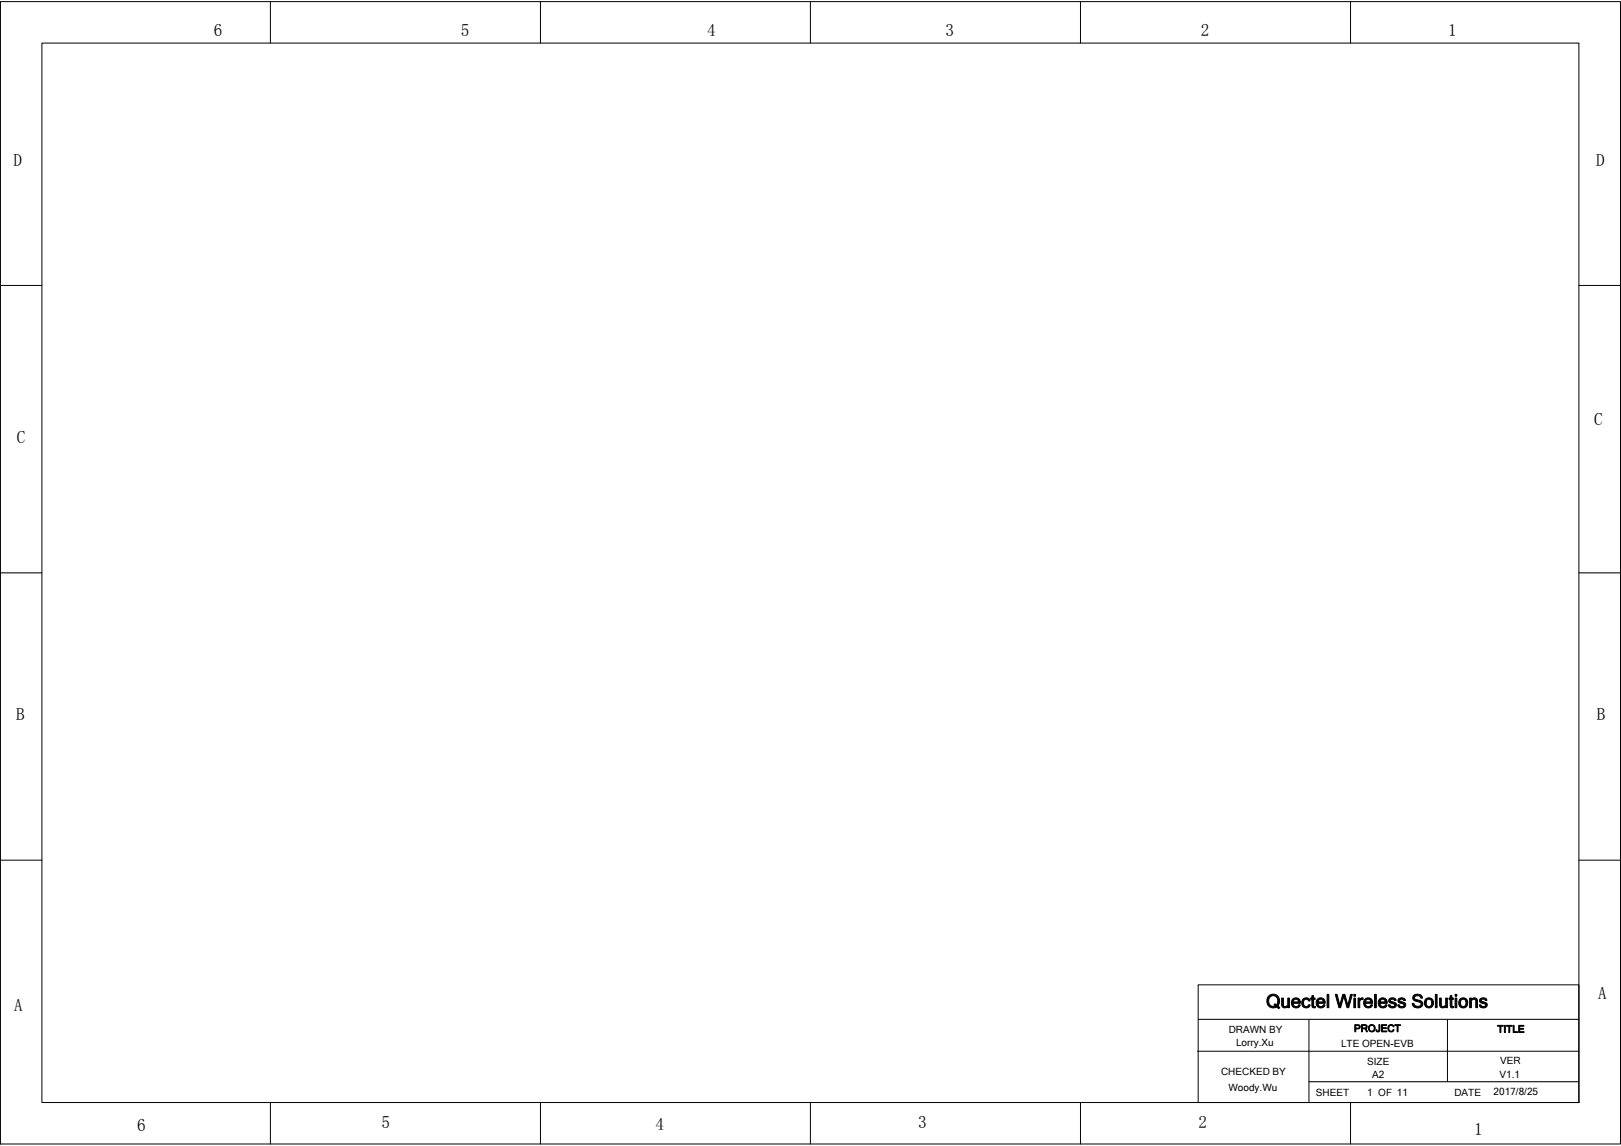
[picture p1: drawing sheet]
<svg xmlns="http://www.w3.org/2000/svg" width="297mm" height="210mm" viewBox="0 0 297 210" stroke-linecap="round" stroke-linejoin="round" font-family="sans-serif">
<defs><g id="words">
<text font-size="3.4" x="232" y="184.6">Quectel Wireless Solutions</text>
<g font-size="3.2">
<text x="39.2" y="6.6">6</text>
<text x="84.5" y="6.6">5</text>
<text x="129.6" y="6.6">4</text>
<text x="173.2" y="6.6">3</text>
<text x="220.1" y="6.6">2</text>
<text x="265.4" y="6.6">1</text>
<text x="2.5" y="30.5">D</text>
<text x="292.5" y="30.4">D</text>
<text x="292.1" y="77.8">C</text>
<text x="3.1" y="81.1">C</text>
<text x="3" y="131.8">B</text>
<text x="292.6" y="131.8">B</text>
<text x="2.6" y="185.3">A</text>
<text x="292.9" y="183.1">A</text>
<text x="25.1" y="207.3">6</text>
<text x="69.9" y="206.8">5</text>
<text x="120.1" y="207">4</text>
<text x="168.2" y="206.8">3</text>
<text x="219.6" y="206.8">2</text>
<text x="270.1" y="208">1</text>
</g>
<g font-size="1.8">
<text x="225.1" y="189.3">DRAWN BY</text>
<text x="226.5" y="191.6">Lorry.Xu</text>
<text x="245.7" y="191.9">LTE OPEN-EVB</text>
<text x="248.1" y="189.1">PROJECT</text>
<text x="274.4" y="189.2">TITLE</text>
<text x="223.7" y="197.1">CHECKED BY</text>
<text x="250.5" y="195.2">SIZE</text>
<text x="251.4" y="197.6">A2</text>
<text x="274.8" y="197.6">V1.1</text>
<text x="274.9" y="194.9">VER</text>
<text x="225.1" y="199.9">Woody.Wu</text>
<text x="241.1" y="200.7">SHEET</text>
<text x="250.5" y="200.7">1 OF 11</text>
<text x="266.5" y="200.7">DATE</text>
<text x="273.7" y="200.6">2017/8/25</text>
</g>
</g></defs>
<g fill="none" stroke="#000" stroke-width=".18">
<path d="M.1 .3h296.8v209.3h-296.8zM7.7 7.9h281.6v194.1h-281.6zM49.5 .3v7.6M99 .3v7.6M148.5 .3v7.6M198 .3v7.6M247.5 .3v7.6M.1 52.3h7.6M289.3 52.3h7.6M.1 105h7.6M289.3 105h7.6M.1 157.6h7.6"/>
<path d="M289.3 157.6h7.6M219.4 192.6h69.9M219.6 180.4h69.7v21.6h-69.7zM219.6 186.8h69.7M239.9 198.2h49.4M239.9 186.8v15.2M265.2 186.8v11.4M49.5 202v7.6M99 202v7.6M148.5 202v7.6M198 202v7.6M247.5 202v7.6"/>
</g>
<use href="#words"/>
</svg>
